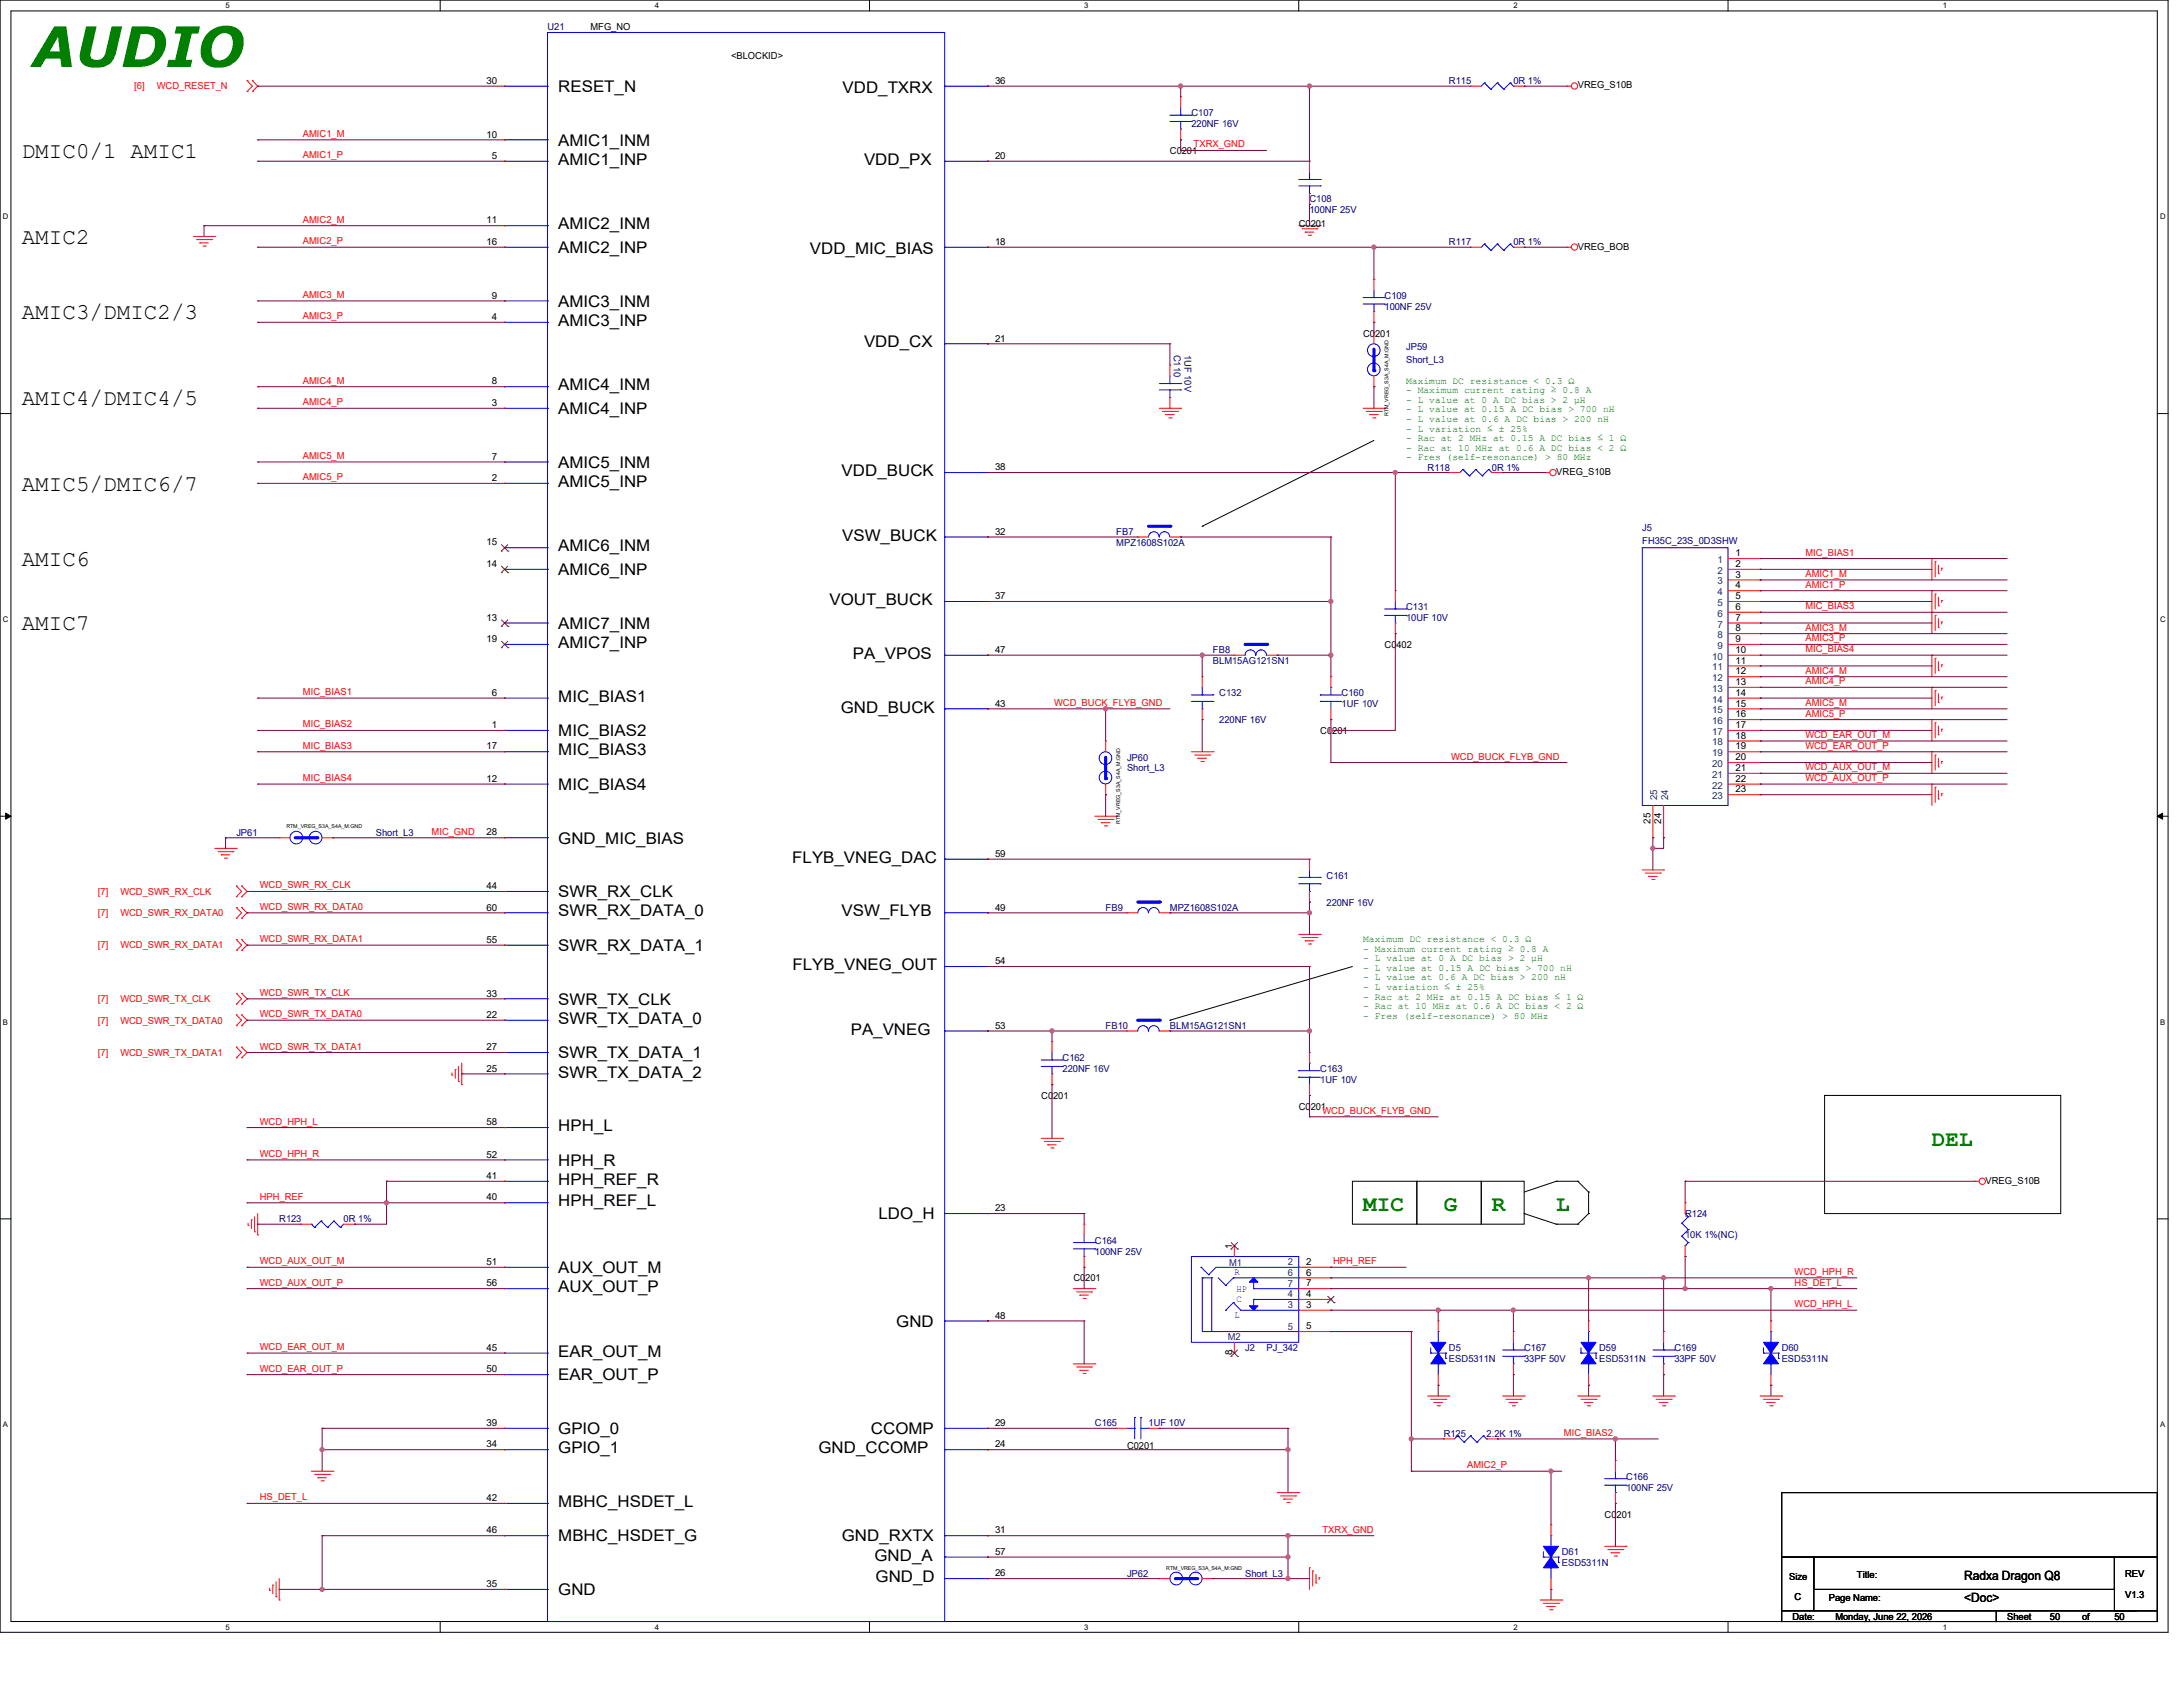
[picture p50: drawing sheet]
<svg xmlns="http://www.w3.org/2000/svg" width="558mm" height="431mm" viewBox="0 0 558 431" stroke-linecap="round" stroke-linejoin="round" font-family="sans-serif">
<defs><g id="words">
<text font-size="14.2" fill="#007f00" x="8.3" y="17.1">AUDIO</text>
<g font-size="5.8">
<text x="5.5" y="40.3">DMIC0/1 AMIC1</text>
<text x="5.5" y="62.3">AMIC2</text>
<text x="5.5" y="81.5">AMIC3/DMIC2/3</text>
<text x="5.5" y="103.4">AMIC4/DMIC4/5</text>
<text x="5.5" y="125.3">AMIC5/DMIC6/7</text>
<text x="5.5" y="144.6">AMIC6</text>
<text x="5.5" y="161">AMIC7</text>
</g>
<g font-size="5.8" fill="#007f00">
<text x="493.8" y="292.9">DEL</text>
<text x="348.4" y="309.3">MIC</text>
<text x="369" y="309.3">G</text>
<text x="381.3" y="309.3">R</text>
<text x="397.8" y="309.3">L</text>
</g>
<g font-size="4.1">
<text x="142.7" y="23.5">RESET_N</text>
<text x="215.3" y="23.7">VDD_TXRX</text>
<text x="142.7" y="37.2">AMIC1_INM</text>
<text x="142.7" y="42.1">AMIC1_INP</text>
<text x="220.9" y="42.1">VDD_PX</text>
<text x="142.7" y="58.6">AMIC2_INM</text>
<text x="142.7" y="64.6">AMIC2_INP</text>
<text x="207" y="64.9">VDD_MIC_BIAS</text>
<text x="142.7" y="78.4">AMIC3_INM</text>
<text x="142.7" y="83.3">AMIC3_INP</text>
<text x="220.9" y="88.8">VDD_CX</text>
<text x="142.7" y="99.7">AMIC4_INM</text>
<text x="142.7" y="105.8">AMIC4_INP</text>
<text x="142.7" y="119.5">AMIC5_INM</text>
<text x="142.7" y="124.4">AMIC5_INP</text>
<text x="215.1" y="121.7">VDD_BUCK</text>
<text x="142.7" y="140.9">AMIC6_INM</text>
<text x="215.3" y="138.1">VSW_BUCK</text>
<text x="142.7" y="146.9">AMIC6_INP</text>
<text x="212" y="154.6">VOUT_BUCK</text>
<text x="142.7" y="160.7">AMIC7_INM</text>
<text x="142.7" y="165.6">AMIC7_INP</text>
<text x="218" y="168.3">PA_VPOS</text>
<text x="142.7" y="179.3">MIC_BIAS1</text>
<text x="214.9" y="182">GND_BUCK</text>
<text x="142.7" y="188.1">MIC_BIAS2</text>
<text x="142.7" y="193">MIC_BIAS3</text>
<text x="142.7" y="201.8">MIC_BIAS4</text>
<text x="142.7" y="215.5">GND_MIC_BIAS</text>
<text x="202.5" y="220.4">FLYB_VNEG_DAC</text>
<text x="142.7" y="229.2">SWR_RX_CLK</text>
<text x="142.7" y="234.1">SWR_RX_DATA_0</text>
<text x="215.1" y="234.1">VSW_FLYB</text>
<text x="142.7" y="243">SWR_RX_DATA_1</text>
<text x="202.6" y="247.9">FLYB_VNEG_OUT</text>
<text x="142.7" y="256.7">SWR_TX_CLK</text>
<text x="142.7" y="261.6">SWR_TX_DATA_0</text>
<text x="217.5" y="264.3">PA_VNEG</text>
<text x="142.7" y="275.3">SWR_TX_DATA_2</text>
<text x="142.7" y="270.4">SWR_TX_DATA_1</text>
<text x="142.7" y="289">HPH_L</text>
<text x="142.7" y="297.8">HPH_R</text>
<text x="142.7" y="302.7">HPH_REF_R</text>
<text x="142.7" y="308.2">HPH_REF_L</text>
<text x="224.5" y="311.5">LDO_H</text>
<text x="142.7" y="325.2">AUX_OUT_M</text>
<text x="142.7" y="330.2">AUX_OUT_P</text>
<text x="229.1" y="339">GND</text>
<text x="142.7" y="346.6">EAR_OUT_M</text>
<text x="142.7" y="352.7">EAR_OUT_P</text>
<text x="142.7" y="366.4">GPIO_0</text>
<text x="142.7" y="371.3">GPIO_1</text>
<text x="209.2" y="371.3">GND_CCOMP</text>
<text x="222.6" y="366.4">CCOMP</text>
<text x="142.7" y="385">MBHC_HSDET_L</text>
<text x="142.7" y="393.8">MBHC_HSDET_G</text>
<text x="215.2" y="393.8">GND_RXTX</text>
<text x="223.5" y="398.7">GND_A</text>
<text x="142.7" y="407.5">GND</text>
<text x="223.8" y="404.2">GND_D</text>
</g>
<g font-size="3.3">
<text x="502.1" y="403.8">Radxa Dragon Q8</text>
<text x="502.1" y="409.3">&lt;Doc&gt;</text>
</g>
<g font-size="2.5" fill="#00007f">
<text x="140" y="7.8">U21</text>
<text x="370.4" y="21.5">R115</text>
<text x="386.8" y="21.5">0R 1%</text>
<text x="304.5" y="29.7">C107</text>
<text x="304.5" y="32.5">220NF 16V</text>
<text x="334.7" y="51.7">C108</text>
<text x="334.7" y="54.4">100NF 25V</text>
<text x="370.4" y="62.7">R117</text>
<text x="386.8" y="62.7">0R 1%</text>
<text x="353.9" y="76.4">C109</text>
<text x="353.9" y="79.1">100NF 25V</text>
<text x="359.4" y="89.5">JP59</text>
<text x="300.1" y="90.6" transform="rotate(90 300.1 90.6)">C110</text>
<text x="302.8" y="90.6" transform="rotate(90 302.8 90.6)">1UF 10V</text>
<text x="359.4" y="92.8">Short_L3</text>
<text x="364.9" y="120.3">R118</text>
<text x="381.3" y="120.3">0R 1%</text>
<text x="285.3" y="136.7">FB7</text>
<text x="419.8" y="135.6">J5</text>
<text x="285.3" y="139.4">MPZ1608S102A</text>
<text x="419.8" y="138.9">FH35C_23S_0D3SHW</text>
<text x="359.4" y="155.9">C131</text>
<text x="359.4" y="158.7">10UF 10V</text>
<text x="310" y="166.9">FB8</text>
<text x="310" y="169.6">BLM15AG121SN1</text>
<text x="311.7" y="177.8">C132</text>
<text x="342.9" y="177.8">C160</text>
<text x="311.7" y="184.7">220NF 16V</text>
<text x="342.9" y="180.6">1UF 10V</text>
<text x="288.1" y="194.3">JP60</text>
<text x="288.1" y="197.1">Short_L3</text>
<text x="60.4" y="213.5">JP61</text>
<text x="96.1" y="213.5">Short_L3</text>
<text x="339.1" y="224.5">C161</text>
<text x="282.6" y="232.7">FB9</text>
<text x="299" y="232.7">MPZ1608S102A</text>
<text x="339.1" y="231.4">220NF 16V</text>
<text x="282.6" y="262.9">FB10</text>
<text x="299" y="262.9">BLM15AG121SN1</text>
<text x="271.6" y="271.1">C162</text>
<text x="271.6" y="273.9">220NF 16V</text>
<text x="337.5" y="273.9">C163</text>
<text x="337.5" y="276.6">1UF 10V</text>
<text x="430.7" y="310.9">R124</text>
<text x="71.4" y="312.3">R123</text>
<text x="87.8" y="312.3">0R 1%</text>
<text x="279.9" y="317.8">C164</text>
<text x="430.7" y="316.4">10K 1%(NC)</text>
<text x="279.9" y="320.5">100NF 25V</text>
<text x="318.3" y="345.2">J2</text>
<text x="323.8" y="345.2">PJ_342</text>
<text x="370.4" y="345.2">D5</text>
<text x="370.4" y="347.9">ESD5311N</text>
<text x="389.6" y="345.2">C167</text>
<text x="389.6" y="347.9">33PF 50V</text>
<text x="408.8" y="345.2">D59</text>
<text x="408.8" y="347.9">ESD5311N</text>
<text x="428" y="345.2">C169</text>
<text x="428" y="347.9">33PF 50V</text>
<text x="455.4" y="345.2">D60</text>
<text x="455.4" y="347.9">ESD5311N</text>
<text x="279.9" y="364.4">C165</text>
<text x="293.6" y="364.4">1UF 10V</text>
<text x="369" y="367.2">R125</text>
<text x="380" y="367.2">2.2K 1%</text>
<text x="415.6" y="378.1">C166</text>
<text x="415.6" y="380.9">100NF 25V</text>
<text x="399.2" y="397.3">D61</text>
<text x="399.2" y="400">ESD5311N</text>
<text x="288.1" y="402.8">JP62</text>
<text x="318.3" y="402.8">Short_L3</text>
</g>
<g font-size="2.5">
<text x="150.9" y="7.8">MFG_NO</text>
<text x="186.9" y="15.2">&lt;BLOCKID&gt;</text>
<text x="124.4" y="21.4">30</text>
<text x="254.3" y="21.4">36</text>
<text x="403.3" y="22.6">VREG_S10B</text>
<text x="124.4" y="35.1">10</text>
<text x="125.7" y="40.6">5</text>
<text x="254.3" y="40.6">20</text>
<text x="299" y="39.3">C0201</text>
<text x="124.4" y="57.1">11</text>
<text x="332" y="58">C0201</text>
<text x="124.4" y="62.6">16</text>
<text x="254.3" y="62.6">18</text>
<text x="403.3" y="63.8">VREG_BOB</text>
<text x="125.7" y="76.3">9</text>
<text x="125.7" y="81.7">4</text>
<text x="254.3" y="87.2">21</text>
<text x="348.4" y="86">C0201</text>
<text x="125.7" y="98.2">8</text>
<text x="125.7" y="103.7">3</text>
<text x="125.7" y="117.4">7</text>
<text x="125.7" y="122.9">2</text>
<text x="254.3" y="120.1">38</text>
<text x="397.8" y="121.4">VREG_S10B</text>
<text x="254.3" y="136.6">32</text>
<text x="124.4" y="139.4">15</text>
<text x="443.6" y="142.1">1</text>
<text x="124.4" y="144.9">14</text>
<text x="443.6" y="144.9">2</text>
<text x="443.6" y="147.6">3</text>
<text x="254.3" y="153.1">37</text>
<text x="443.6" y="153.1">5</text>
<text x="443.6" y="155.8">6</text>
<text x="443.6" y="150.3">4</text>
<text x="124.4" y="158.6">13</text>
<text x="443.6" y="158.6">7</text>
<text x="443.6" y="161.3">8</text>
<text x="124.4" y="164">19</text>
<text x="254.3" y="166.8">47</text>
<text x="353.9" y="165.5">C0402</text>
<text x="443.6" y="164">9</text>
<text x="443.6" y="166.8">10</text>
<text x="443.6" y="169.5">11</text>
<text x="443.6" y="172.3">12</text>
<text x="125.7" y="177.8">6</text>
<text x="443.6" y="175">13</text>
<text x="443.6" y="177.8">14</text>
<text x="254.3" y="180.5">43</text>
<text x="443.6" y="180.5">15</text>
<text x="443.6" y="183.3">16</text>
<text x="124.4" y="191.5">17</text>
<text x="125.7" y="186">1</text>
<text x="337.5" y="187.5">C0201</text>
<text x="443.6" y="186">17</text>
<text x="443.6" y="188.7">18</text>
<text x="443.6" y="191.5">19</text>
<text x="443.6" y="194.2">20</text>
<text x="443.6" y="197">21</text>
<text x="124.4" y="199.7">12</text>
<text x="443.6" y="199.7">22</text>
<text x="443.6" y="202.4">23</text>
<text x="124.4" y="213.4">28</text>
<text x="421.9" y="210.5" transform="rotate(-90 421.9 210.5)">25</text>
<text x="424.6" y="210.5" transform="rotate(-90 424.6 210.5)">24</text>
<text x="254.3" y="218.9">59</text>
<text x="124.4" y="227.2">44</text>
<text x="124.4" y="232.6">60</text>
<text x="254.3" y="232.6">49</text>
<text x="124.4" y="240.9">55</text>
<text x="254.3" y="246.3">54</text>
<text x="124.4" y="254.6">33</text>
<text x="124.4" y="260.1">22</text>
<text x="254.3" y="262.8">53</text>
<text x="124.4" y="268.3">27</text>
<text x="124.4" y="273.8">25</text>
<text x="266.1" y="280.7">C0201</text>
<text x="124.4" y="287.5">58</text>
<text x="332" y="283.5">C0201</text>
<text x="124.4" y="295.7">52</text>
<text x="124.4" y="301.2">41</text>
<text x="507.5" y="302.4">VREG_S10B</text>
<text x="124.4" y="306.7">40</text>
<text x="254.3" y="309.5">23</text>
<text x="124.4" y="323.2">51</text>
<text x="314.9" y="319.1" transform="rotate(-90 314.9 319.1)">1</text>
<text x="333.9" y="323.2">2</text>
<text x="124.4" y="328.6">56</text>
<text x="274.4" y="327.4">C0201</text>
<text x="333.9" y="325.9">6</text>
<text x="333.9" y="328.6">7</text>
<text x="333.9" y="331.4">4</text>
<text x="333.9" y="334.1">3</text>
<text x="254.3" y="336.9">48</text>
<text x="333.9" y="339.6">5</text>
<text x="124.4" y="345.1">45</text>
<text x="314.9" y="346.2" transform="rotate(-90 314.9 346.2)">8</text>
<text x="124.4" y="350.6">50</text>
<text x="124.4" y="364.3">39</text>
<text x="254.3" y="364.3">29</text>
<text x="124.4" y="369.8">34</text>
<text x="254.3" y="369.8">24</text>
<text x="288.1" y="370.2">C0201</text>
<text x="124.4" y="383.5">42</text>
<text x="410.2" y="387.7">C0201</text>
<text x="124.4" y="391.8">46</text>
<text x="254.3" y="391.8">31</text>
<text x="254.3" y="397.2">57</text>
<text x="124.4" y="405.5">35</text>
<text x="254.3" y="402.7">26</text>
<text x="457.3" y="403.6">Size</text>
<text x="474.6" y="403.1">Title:</text>
<text x="543.2" y="402.8">REV</text>
<text x="458.2" y="413.8">Date:</text>
<text x="458.7" y="408.9">C</text>
<text x="467.5" y="409.1">Page Name:</text>
<text x="469.1" y="413.8">Monday, June 22, 2026</text>
<text x="513" y="413.8">Sheet</text>
<text x="524" y="413.8">50</text>
<text x="532.2" y="413.8">of</text>
<text x="540.5" y="413.8">50</text>
<text x="543.2" y="408.3">V1.3</text>
</g>
<g font-size="2.5" fill="#f00">
<text x="34.3" y="22.9">[6]</text>
<text x="40.1" y="22.9">WCD_RESET_N</text>
<text x="77.4" y="35">AMIC1_M</text>
<text x="77.4" y="40.4">AMIC1_P</text>
<text x="305.1" y="37.7">TXRX_GND</text>
<text x="77.4" y="56.9">AMIC2_M</text>
<text x="77.4" y="62.4">AMIC2_P</text>
<text x="77.4" y="76.1">AMIC3_M</text>
<text x="77.4" y="81.6">AMIC3_P</text>
<text x="77.4" y="98">AMIC4_M</text>
<text x="77.4" y="103.5">AMIC4_P</text>
<text x="77.4" y="117.3">AMIC5_M</text>
<text x="77.4" y="122.7">AMIC5_P</text>
<text x="461.5" y="141.9">MIC_BIAS1</text>
<text x="461.5" y="147.4">AMIC1_M</text>
<text x="461.5" y="155.7">MIC_BIAS3</text>
<text x="461.5" y="150.2">AMIC1_P</text>
<text x="461.5" y="161.1">AMIC3_M</text>
<text x="461.5" y="163.9">AMIC3_P</text>
<text x="461.5" y="166.6">MIC_BIAS4</text>
<text x="461.5" y="172.1">AMIC4_M</text>
<text x="77.4" y="177.6">MIC_BIAS1</text>
<text x="461.5" y="174.8">AMIC4_P</text>
<text x="77.4" y="185.8">MIC_BIAS2</text>
<text x="269.5" y="180.3">WCD_BUCK_FLYB_GND</text>
<text x="461.5" y="180.3">AMIC5_M</text>
<text x="461.5" y="183.1">AMIC5_P</text>
<text x="77.4" y="191.3">MIC_BIAS3</text>
<text x="461.5" y="191.3">WCD_EAR_OUT_P</text>
<text x="461.5" y="188.6">WCD_EAR_OUT_M</text>
<text x="370.9" y="194.1">WCD_BUCK_FLYB_GND</text>
<text x="461.5" y="196.8">WCD_AUX_OUT_M</text>
<text x="77.4" y="199.6">MIC_BIAS4</text>
<text x="461.5" y="199.6">WCD_AUX_OUT_P</text>
<text x="110.3" y="213.3">MIC_GND</text>
<text x="66.4" y="227">WCD_SWR_RX_CLK</text>
<text x="25" y="228.6">[7]</text>
<text x="30.8" y="228.6">WCD_SWR_RX_CLK</text>
<text x="66.4" y="232.5">WCD_SWR_RX_DATA0</text>
<text x="25" y="234.1">[7]</text>
<text x="30.8" y="234.1">WCD_SWR_RX_DATA0</text>
<text x="25" y="242.3">[7]</text>
<text x="30.8" y="242.3">WCD_SWR_RX_DATA1</text>
<text x="66.4" y="240.7">WCD_SWR_RX_DATA1</text>
<text x="25" y="256">[7]</text>
<text x="30.8" y="256">WCD_SWR_TX_CLK</text>
<text x="66.4" y="254.4">WCD_SWR_TX_CLK</text>
<text x="25" y="261.5">[7]</text>
<text x="30.8" y="261.5">WCD_SWR_TX_DATA0</text>
<text x="66.4" y="259.9">WCD_SWR_TX_DATA0</text>
<text x="25" y="269.7">[7]</text>
<text x="30.8" y="269.7">WCD_SWR_TX_DATA1</text>
<text x="66.4" y="268.1">WCD_SWR_TX_DATA1</text>
<text x="66.4" y="287.3">WCD_HPH_L</text>
<text x="338" y="284.6">WCD_BUCK_FLYB_GND</text>
<text x="66.4" y="295.6">WCD_HPH_R</text>
<text x="66.4" y="306.5">HPH_REF</text>
<text x="66.4" y="323">WCD_AUX_OUT_M</text>
<text x="340.7" y="323">HPH_REF</text>
<text x="66.4" y="328.5">WCD_AUX_OUT_P</text>
<text x="458.7" y="328.5">HS_DET_L</text>
<text x="458.7" y="325.7">WCD_HPH_R</text>
<text x="458.7" y="334">WCD_HPH_L</text>
<text x="66.4" y="344.9">WCD_EAR_OUT_M</text>
<text x="66.4" y="350.4">WCD_EAR_OUT_P</text>
<text x="399.8" y="366.9">MIC_BIAS2</text>
<text x="375" y="375.1">AMIC2_P</text>
<text x="66.4" y="383.3">HS_DET_L</text>
<text x="338" y="391.6">TXRX_GND</text>
</g>
<g font-size="2.5" fill="#007f00">
<text x="359.4" y="98">Maximum DC resistance &lt; 0.3 Ω</text>
<text x="359.4" y="100.5">– Maximum current rating ≥ 0.8 A</text>
<text x="359.4" y="102.9">– L value at 0 A DC bias &gt; 2 μH</text>
<text x="359.4" y="105.4">– L value at 0.15 A DC bias &gt; 700 nH</text>
<text x="359.4" y="107.8">– L value at 0.6 A DC bias &gt; 200 nH</text>
<text x="359.4" y="110.3">– L variation ≤ ± 25%</text>
<text x="359.4" y="112.7">– Rac at 2 MHz at 0.15 A DC bias ≤ 1 Ω</text>
<text x="359.4" y="115.2">– Rac at 10 MHz at 0.6 A DC bias &lt; 2 Ω</text>
<text x="359.4" y="117.6">– Fres (self-resonance) &gt; 80 MHz</text>
<text x="348.4" y="240.7">Maximum DC resistance &lt; 0.3 Ω</text>
<text x="348.4" y="243.1">– Maximum current rating ≥ 0.8 A</text>
<text x="348.4" y="245.6">– L value at 0 A DC bias &gt; 2 μH</text>
<text x="348.4" y="248">– L value at 0.15 A DC bias &gt; 700 nH</text>
<text x="348.4" y="250.5">– L value at 0.6 A DC bias &gt; 200 nH</text>
<text x="348.4" y="252.9">– L variation ≤ ± 25%</text>
<text x="348.4" y="255.4">– Rac at 2 MHz at 0.15 A DC bias ≤ 1 Ω</text>
<text x="348.4" y="257.9">– Rac at 10 MHz at 0.6 A DC bias &lt; 2 Ω</text>
<text x="348.4" y="260.3">– Fres (self-resonance) &gt; 80 MHz</text>
</g>
<g font-size="2.5" fill="#003f7f">
<text x="439" y="143.8">1</text>
<text x="439" y="146.6">2</text>
<text x="439" y="149.3">3</text>
<text x="439" y="154.8">5</text>
<text x="439" y="152.1">4</text>
<text x="439" y="160.3">7</text>
<text x="439" y="157.6">6</text>
<text x="439" y="163">8</text>
<text x="439" y="165.8">9</text>
<text x="437.6" y="168.5">10</text>
<text x="437.6" y="171.3">11</text>
<text x="437.6" y="174">12</text>
<text x="437.6" y="176.7">13</text>
<text x="437.6" y="179.5">14</text>
<text x="437.6" y="182.2">15</text>
<text x="437.6" y="185">16</text>
<text x="437.6" y="187.7">17</text>
<text x="437.6" y="190.5">18</text>
<text x="437.6" y="193.2">19</text>
<text x="437.6" y="196">20</text>
<text x="437.6" y="198.7">21</text>
<text x="437.6" y="201.5">22</text>
<text x="423.6" y="204.4" transform="rotate(-90 423.6 204.4)">25</text>
<text x="426.4" y="204.4" transform="rotate(-90 426.4 204.4)">24</text>
<text x="437.6" y="204.2">23</text>
<text x="314.2" y="323.5">M1</text>
<text x="329.2" y="323.3">2</text>
<text x="329.2" y="326">6</text>
<text x="329.2" y="328.7">7</text>
<text x="329.2" y="331.5">4</text>
<text x="329.2" y="334.2">3</text>
<text x="329.2" y="339.7">5</text>
<text x="313.9" y="342.4">M2</text>
</g>
<g font-size="2.5" fill="#00f">
<text x="315.5" y="325.7">R</text>
<text x="316.1" y="330.1">HP</text>
<text x="316.1" y="332.6">C</text>
<text x="315.5" y="336.7">L</text>
</g>
<g font-size="2">
<text x="57.7" y="2.1">5</text>
<text x="167.4" y="2.1">4</text>
<text x="277.1" y="2.1">3</text>
<text x="386.8" y="2.1">2</text>
<text x="496.6" y="2.1">1</text>
<text x=".8" y="56">D</text>
<text x="552.2" y="56">D</text>
<text x=".8" y="158.9">C</text>
<text x="552.2" y="158.9">C</text>
<text x=".8" y="261.7">B</text>
<text x="552.2" y="261.7">B</text>
<text x=".8" y="364.6">A</text>
<text x="552.2" y="364.6">A</text>
<text x="57.7" y="416.3">5</text>
<text x="167.4" y="416.3">4</text>
<text x="277.1" y="416.3">3</text>
<text x="386.8" y="416.3">2</text>
<text x="496.6" y="416.3">1</text>
</g>
<g font-size="1.4">
<text x="354.9" y="106.3" transform="rotate(-90 354.9 106.3)">RTM_VREG_S3A_S4A_M:GND</text>
<text x="73.2" y="211.7">RTM_VREG_S3A_S4A_M:GND</text>
<text x="286.3" y="210.6" transform="rotate(-90 286.3 210.6)">RTM_VREG_S3A_S4A_M:GND</text>
<text x="298.1" y="401">RTM_VREG_S3A_S4A_M:GND</text>
</g>
</g></defs>
<g fill="none" stroke="#000" stroke-width=".26">
<path d="M0 0h554.2v417h-554.2zM2.8 2.8h548.6v411.5h-548.6zM112.5 0v2.8M222.3 0v2.8M332 0v2.8M441.7 0v2.8M0 105.7h2.8M351.2 112.5l-43.9 21.9M551.4 105.7h2.8M307.3 134.4h.1M0 208.5h2.8M1.4 207.7l1.4 .8-1.4 .8z"/>
<path d="M551.4 208.5l1.4-.8v1.6zM551.4 208.5h2.8M345.7 246.9l-46.7 13.7M299 260.6h.1M466.4 279.9h60.4v30.1h-60.4zM0 311.4h2.8M345.7 301.8h16.5v11h-16.5zM362.2 301.8h16.4v11h-16.4zM378.6 301.8h11v11h-11zM389.6 310h.1M389.6 310l8.2 2.8M397.8 301.8h.1"/>
<path d="M397.8 312.8h.1M397.8 301.8l-8.2 2.7M397.8 301.8h5.5M397.8 312.8h5.5M403.3 301.8h.1M403.3 312.8h.1M403.3 301.8l2.8 2.7M406.1 304.5h.1M406.1 310h.1M406.1 304.5v5.5M406.1 310l-2.8 2.8M551.4 311.4h2.8"/>
<path d="M455.4 381.3h96v16.5h-96zM455.4 397.8h8.2v13.7h-8.2zM463.6 397.8h76.9v8.3h-76.9zM540.5 397.8h10.9v13.7h-10.9zM112.5 414.3v2.7M222.3 414.3v2.7M332 414.3v2.7M441.7 414.3v2.7M455.4 411.5h54.9v2.8h-54.9zM463.6 411.5h82.3M510.3 411.5h41.1v2.8h-41.1zM545.9 411.5h.1"/>
</g>
<path d="M1.4 207.7l1.4 .8-1.4 .8zM551.4 208.5l1.4-.8v1.6z" fill="#000"/>
<g fill="none" stroke="#f00" stroke-width=".26">
<path d="M63.2 23.4h.1M63.2 20.6h.1M63.2 20.6l1.3 1.4-1.3 1.4M64.5 20.6h.1M64.5 23.4h.1M64.5 20.6l1.4 1.4-1.4 1.4M400.6 22h.1M400.6 22h1.1M332 57.7h5.5M332.8 58.5h3.8M333.6 59.3h.1M333.6 59.3h2.2"/>
<path d="M336.6 58.5h.1M337.5 57.7h.1M49.4 60.4h5.5M50.2 61.2h3.9M51.1 62.1h.1M51.1 62.1h2.2M51.9 62.9h.6M52.5 62.9h.1M54.1 61.2h.1M54.9 60.4h.1M334.4 60.1h.6M335 60.1h.1"/>
<path d="M400.6 63.2h.1M400.6 63.2h1.1M296.3 104.3h5.5M297.1 105.1h3.9M297.9 105.9h.1M297.9 105.9h2.2M298.8 106.8h.5M299.3 106.8h.1M301 105.1h.1M301.8 104.3h.1M348.4 104.3h5.5M349.3 105.1h3.8"/>
<path d="M350.1 105.9h.1M350.1 105.9h2.2M350.9 106.8h.6M351.5 106.8h.1M353.1 105.1h.1M353.9 104.3h.1M395.1 120.7h.1M395.1 120.7h1.1M493.8 142.7h.1M493.8 150.9h.1M493.8 156.4h.1M493.8 142.7v5.5"/>
<path d="M493.8 150.9v11M494.7 143.5h.1M494.7 151.8h.1M494.7 157.2h.1M494.7 143.5v3.9M494.7 151.8v3.8M494.7 157.2v3.9M495.5 146.6h.1M495.5 154.8h.1M495.5 144.4v2.2M495.5 152.6v2.2M495.5 158.1v2.2"/>
<path d="M496.3 145.2h.1M496.3 153.4h.1M496.3 158.9h.1M496.3 145.2v.5M496.3 153.4v.5M496.3 158.9v.5M493.8 167.4h.1M493.8 175.6h.1M493.8 167.4v5.5M493.8 175.6v5.5M494.7 168.2h.1M494.7 176.4h.1"/>
<path d="M494.7 168.2v3.8M494.7 176.4v3.9M495.5 160.3h.1M495.5 171.2h.1M495.5 179.5h.1M495.5 169v2.2M495.5 177.2v2.3M496.3 169.8h.1M496.3 178.1h.1M496.3 169.8v.6M496.3 178.1v.5M304.5 192.1h5.5"/>
<path d="M305.4 192.9h3.8M306.2 193.7h.1M306.2 193.7h2.2M307 194.6h.6M307.6 194.6h.1M309.2 192.9h.1M310 192.1h.1M493.8 183.9h.1M493.8 192.1h.1M493.8 183.9v5.4M493.8 192.1v5.5M494.7 184.7h.1"/>
<path d="M494.7 192.9h.1M494.7 184.7v3.8M494.7 192.9v3.8M495.5 187.7h.1M495.5 195.9h.1M495.5 185.5v2.2M495.5 193.7v2.2M496.3 186.3h.1M496.3 194.6h.1M496.3 186.3v.6M496.3 194.6v.5M54.9 216.7h5.5"/>
<path d="M55.8 217.6h3.8M56.6 218.4h.1M56.6 218.4h2.2M57.4 219.2h.5M57.9 219.2h.1M59.6 217.6h.1M60.4 216.7h.1M279.9 208.5h5.4M280.7 209.3h3.8M281.5 210.2h.1M281.5 210.2h2.2M282.3 211h.6"/>
<path d="M282.9 211h.1M284.5 209.3h.1M285.3 208.5h.1M493.8 200.3h.1M493.8 200.3v5.5M494.7 201.1h.1M494.7 201.1v3.9M495.5 204.1h.1M495.5 201.9v2.2M496.3 202.8h.1M496.3 202.8v.5M60.4 234.6h.1"/>
<path d="M60.4 231.9h.1M60.4 229.1h.1M60.4 226.4h.1M60.4 231.9l1.4 1.3-1.4 1.4M60.4 226.4l1.4 1.4-1.4 1.3M61.8 231.9h.1M61.8 234.6h.1M61.8 226.4h.1M61.8 229.1h.1M61.8 231.9l1.4 1.3-1.4 1.4M61.8 226.4l1.4 1.4-1.4 1.3M332 238.7h5.5"/>
<path d="M332.8 239.5h3.8M336.6 239.5h.1M337.5 238.7h.1M419.8 222.2h5.4M420.6 223.1h3.8M421.4 223.9h.1M421.4 223.9h2.2M422.2 224.7h.6M422.8 224.7h.1M424.4 223.1h.1M425.2 222.2h.1M60.4 256.5h.1"/>
<path d="M60.4 253.8h.1M60.4 242.8h.1M60.4 240.1h.1M60.4 259.3h.1M60.4 253.8l1.4 1.4-1.4 1.3M60.4 240.1l1.4 1.4-1.4 1.3M60.4 259.3l1.4 1.3-1.4 1.4M61.8 253.8h.1M61.8 256.5h.1M61.8 240.1h.1M61.8 242.8h.1M61.8 259.3h.1"/>
<path d="M61.8 253.8l1.4 1.4-1.4 1.3M61.8 240.1l1.4 1.4-1.4 1.3M61.8 259.3l1.4 1.3-1.4 1.4M333.6 240.4h.1M333.6 240.4h2.2M334.4 241.2h.6M335 241.2h.1M60.4 270.3h.1M60.4 267.5h.1M60.4 262h.1M60.4 267.5l1.4 1.4-1.4 1.4M61.8 267.5h.1"/>
<path d="M61.8 270.3h.1M61.8 262h.1M61.8 267.5l1.4 1.4-1.4 1.4M115.5 274.7h.1M115.5 274.1v.6M116.4 273.3h.1M116.4 273.3v2.2M117.2 276.3h.1M117.2 272.5v3.8M118 277.1h.1M118 271.6v5.5M334.7 279.9h.1"/>
<path d="M334.7 268.9h.1M334.7 268.9v2.7M334.7 277.1v2.8M266.1 290.8h5.5M267 291.6h3.8M267.8 292.5h.1M267.8 292.5h2.2M268.6 293.3h.6M269.2 293.3h.1M270.8 291.6h.1M271.6 290.8h.1M63.4 313.1h.1"/>
<path d="M63.4 312.5v.6M64.3 311.7h.1M64.3 311.7v2.2M65.1 314.7h.1M65.1 310.9v3.8M65.9 315.5h.1M65.9 310v5.5M504.8 301.8h.1M504.8 301.8h1.1M274.4 329.2h5.5M275.2 330.1h3.8M276 330.9h.1"/>
<path d="M276 330.9h2.2M276.9 331.7h.5M277.4 331.7h.1M279 330.1h.1M279.9 329.2h.1M274.4 348.4h5.5M275.2 349.2h3.8M276 350.1h.1M276 350.1h2.2M276.9 350.9h.5M277.4 350.9h.1M279 349.2h.1"/>
<path d="M279.9 348.4h.1M364.9 356.7h5.5M365.7 357.5h3.9M366.5 358.3h.1M366.5 358.3h2.2M367.4 359.2h.5M367.9 359.2h.1M369.6 357.5h.1M370.4 356.7h.1M384.1 356.7h5.5M384.9 357.5h3.8M385.7 358.3h.1"/>
<path d="M385.7 358.3h2.2M386.6 359.2h.5M386.8 340.2h.1M386.8 351.2h.1M386.8 340.2v2.7M386.8 348.4v2.8M387.1 359.2h.1M388.7 357.5h.1M389.6 356.7h.1M403.3 356.7h5.5M404.1 357.5h3.9M405 358.3h.1"/>
<path d="M405 358.3h2.2M405.8 359.2h.5M406.3 359.2h.1M408 357.5h.1M408.8 356.7h.1M422.5 356.7h5.5M423.3 357.5h3.9M424.1 358.3h.1M424.1 358.3h2.2M425 359.2h.5M425.5 359.2h.1M427.2 357.5h.1"/>
<path d="M428 356.7h.1M449.9 356.7h5.5M450.8 357.5h3.8M451.6 358.3h.1M451.6 358.3h2.2M452.4 359.2h.6M453 359.2h.1M454.6 357.5h.1M455.4 356.7h.1M79.6 375.9h5.5M80.4 376.7h3.9M81.2 377.5h.1"/>
<path d="M81.2 377.5h2.2M82.1 378.3h.5M82.6 378.3h.1M84.3 376.7h.1M85.1 375.9h.1M326.5 381.3h5.5M327.3 382.2h3.9M328.1 383h.1M328.1 383h2.2M329 383.8h.5M329.5 383.8h.1M331.2 382.2h.1"/>
<path d="M332 381.3h.1M410.2 395.1h5.4M411 395.9h3.8M411.8 396.7h.1M411.8 396.7h2.2M412.6 397.6h.6M413.2 397.6h.1M414.8 395.9h.1M415.6 395.1h.1M68.9 406.3h.1M68.9 405.8v.5M69.7 405h.1"/>
<path d="M69.7 405v2.2M70.6 408h.1M70.6 404.1v3.9M71.4 408.8h.1M71.4 403.3v5.5M334.7 400.6h.1M334.7 400.6v5.5M335.5 401.4h.1M335.5 401.4v3.8M336.4 404.4h.1M336.4 402.2v2.2M337.2 403h.1"/>
<path d="M337.2 403v.6M393.7 408.8h5.5M394.5 409.6h3.9M395.4 410.4h.1M395.4 410.4h2.2M396.2 411.3h.5M396.7 411.3h.1M398.4 409.6h.1M399.2 408.8h.1"/>
<circle cx="402.5" cy="22" r=".8"/>
<circle cx="402.5" cy="63.1" r=".8"/>
<circle cx="397" cy="120.7" r=".8"/>
<circle cx="506.7" cy="301.8" r=".8"/>
</g>
<g fill="none" stroke="#00f" stroke-width=".26">
<path d="M332 273.6h.1M332 275.2h.1M332 273.6h5.5M332 275.2h5.5M334.7 271.6h.1M334.7 275.2h.1M334.7 271.6v2M334.7 275.2v1.9M384.1 346.5h5.5M384.1 344.9h5.5M386.8 348.4h.1M386.8 344.9h.1"/>
<path d="M386.8 342.9v2M386.8 346.5v1.9M389.6 346.5h.1M389.6 344.9h.1M450.8 345.7h.1M450.8 344.3v1.4M450.8 345.7h3.8M452.7 348.4h.1M452.7 340.2h.1M452.7 340.2v2.7M452.7 348.4v2.8M454.6 345.7h.1"/>
<path d="M454.6 347h.1M454.6 345.7v1.3"/>
</g>
<path d="M452.7 345.7l1.9 2.7h-3.8z" fill-rule="evenodd" fill="#00f"/>
<path d="M452.7 345.7l1.9 2.7h-3.8z" fill="none" stroke="#00f" stroke-width=".26"/>
<path d="M450.8 342.9h3.8l-1.9 2.8z" fill-rule="evenodd" fill="#00f"/>
<g fill="none" stroke="#00f" stroke-width=".26">
<path d="M419.8 140h21.9v65.8h-21.9zM79.6 312.8h.1M79.6 312.8l.8 .8M80.4 313.6h.1M82.1 312h.1M82.1 312l1.6 1.6M82.1 312l-1.7 1.6M83.7 313.6h.1M85.3 312h.1M85.3 312l1.7 1.6M85.3 312l-1.6 1.6M87 313.6h.1"/>
<path d="M87.8 312.8l-.8 .8M450.8 342.9h3.8l-1.9 2.8z"/>
</g>
<g fill="none" stroke="#f00" stroke-width=".26">
<path d="M441.7 142.7h8.2M441.7 145.5h8.2M441.7 159.2h8.2M441.7 148.2h8.2M441.7 153.7h8.2M441.7 156.4h8.2M441.7 150.9h8.2M449.9 142.7h.1M449.9 145.5h.1M449.9 159.2h.1M449.9 148.2h.1M449.9 153.7h.1"/>
<path d="M449.9 156.4h.1M449.9 150.9h.1M441.7 161.9h8.2M441.7 164.6h8.2M441.7 167.4h8.2M441.7 170.1h8.2M441.7 172.9h8.2M441.7 175.6h8.2M441.7 178.3h8.2M449.9 161.9h.1M449.9 164.6h.1M449.9 167.4h.1"/>
<path d="M449.9 170.1h.1M449.9 172.9h.1M449.9 175.6h.1M449.9 178.3h.1M441.7 181.1h8.2M441.7 183.9h8.2M441.7 186.6h8.2M441.7 189.3h8.2M441.7 192.1h8.2M441.7 194.8h8.2M441.7 197.6h8.2M449.9 181.1h.1"/>
<path d="M449.9 183.9h.1M449.9 186.6h.1M449.9 189.3h.1M449.9 192.1h.1M449.9 194.8h.1M449.9 197.6h.1M422.5 214h.1M422.5 205.8v8.2M425.2 214h.1M425.2 205.8v8.2M441.7 200.3h8.2M441.7 203h8.2"/>
<path d="M449.9 200.3h.1M449.9 203h.1M76.9 312.8h.1M76.9 312.8h2.7M87.8 312.8h2.8M90.6 312.8h.1M452.7 337.5h.1M452.7 337.5v2.7M452.7 353.9h.1M452.7 351.2v2.7"/>
</g>
<path d="M300.4 403.3h5.5" fill="none" stroke="#00f" stroke-width=".8"/>
<circle cx="305.9" cy="403.3" r=".4" fill="#00f"/>
<g fill="none" stroke="#00f" stroke-width=".26">
<path d="M348.4 77.7h5.5M348.4 76h5.5M351.2 79.6h.1M351.2 76h.1M351.2 74.1v1.9M351.2 77.7v1.9M353.9 77.7h.1M353.9 76h.1M373.9 119.9h.1M373.9 119.9l-.8 .8M373.9 119.9l1.7 1.7M377.2 119.9h.1"/>
<path d="M377.2 119.9l-1.6 1.7M377.2 119.9l1.7 1.7M380.5 119.9h.1M380.5 119.9l-1.6 1.7M380.5 119.9l.8 .8M375.6 121.6h.1M378.9 121.6h.1M381.3 120.7h.1M266.1 272.5h5.5M266.1 270.8h5.5M268.9 274.4h.1M268.9 270.8h.1"/>
<path d="M268.9 268.9v1.9M268.9 272.5v1.9M271.6 272.5h.1M271.6 270.8h.1M290.8 263.4a1.35 1.35 0 0 1 1.4-1.4 1.35 1.35 0 0 1 1.3 1.4 1.38 1.38 0 0 1 1.4-1.4 1.38 1.38 0 0 1 1.4 1.4M429.9 312.5h.1M429.9 315.8h.1M429.9 312.5l1.6 1.7M429.9 315.8l1.6 1.7M430.7 318.3h.1M430.7 310l.8 .9M431.5 310.9h.1"/>
<path d="M431.5 314.2h.1M431.5 317.5h.1M431.5 310.9l-1.6 1.6M431.5 314.2l-1.6 1.6M431.5 317.5l-.8 .8"/>
<circle cx="300.7" cy="403.3" r="1.63"/>
<circle cx="305.6" cy="403.3" r="1.63"/>
</g>
<g fill="none" stroke="#f00" stroke-width=".26">
<path d="M351.2 71.4h.1M351.2 71.4v2.7M351.2 79.6v2.7M351.2 82.3h.1M370.4 120.7h.1M370.4 120.7h2.7M381.3 120.7h2.8M384.1 120.7h.1M268.9 266.1h.1M268.9 277.1h.1M268.9 266.1v2.8M268.9 274.4v2.7"/>
<path d="M430.7 307.3h.1M430.7 307.3v2.7M430.7 318.3v2.7M430.7 321h.1M296.3 403.3h.1M296.3 403.3h2.7M307.3 403.3h2.7M310 403.3h.1"/>
</g>
<path d="M290.8 260.6h5.5" fill="none" stroke="#00f" stroke-width=".8"/>
<circle cx="296.3" cy="260.6" r=".4" fill="#00f"/>
<path d="M288.1 263.4h.1M288.1 263.4h2.7M296.3 263.4h2.7M299 263.4h.1M425.2 340.2h.1M425.2 351.2h.1M425.2 340.2v2.7M425.2 348.4v2.8" fill="none" stroke="#f00" stroke-width=".26"/>
<g fill="none" stroke="#00f" stroke-width=".26">
<path d="M404.1 345.7h.1M404.1 344.3v1.4M404.1 345.7h3.9M406.1 348.4h.1M406.1 340.2h.1M406.1 340.2v2.7M406.1 348.4v2.8M408 345.7h.1M408 347h.1M408 345.7v1.3M422.5 346.5h5.5M422.5 344.9h5.5"/>
<path d="M425.2 348.4h.1M425.2 344.9h.1M425.2 342.9v2M425.2 346.5v1.9M428 346.5h.1M428 344.9h.1"/>
</g>
<path d="M406.1 345.7l1.9 2.7h-3.9z" fill-rule="evenodd" fill="#00f"/>
<path d="M406.1 345.7l1.9 2.7h-3.9z" fill="none" stroke="#00f" stroke-width=".26"/>
<path d="M404.1 342.9h3.9l-1.9 2.8z" fill-rule="evenodd" fill="#00f"/>
<path d="M404.1 342.9h3.9l-1.9 2.8z" fill="none" stroke="#00f" stroke-width=".26"/>
<path d="M406.1 337.5h.1M406.1 337.5v2.7M406.1 353.9h.1M406.1 351.2v2.7" fill="none" stroke="#f00" stroke-width=".26"/>
<path d="M319.4 327.6l1.1-1.1 1.1 1.1z" fill="#00f"/>
<path d="M319.4 327.6l1.1-1.1 1.1 1.1z" fill="none" stroke="#00f" stroke-width=".26"/>
<path d="M319.4 333.6h2.2l-1.1 1.1z" fill="#00f"/>
<g fill="none" stroke="#00f" stroke-width=".26">
<path d="M293.6 137.2a1.35 1.35 0 0 1 1.3-1.4 1.35 1.35 0 0 1 1.4 1.4 1.41 1.41 0 0 1 1.4-1.4 1.34 1.34 0 0 1 1.3 1.4M304.5 321h27.5v21.9h-27.5zM307 323.8h.1M307 323.8l1.9 1.9M307.3 326.5h.1M307.3 326.5h2.5M307.3 326.5v13.4M308.9 325.7h.1M309.8 326.5h.1M309.8 326.5v13.7M311.4 326.5l1.9 1.9M313.3 328.4h.1"/>
<path d="M313.3 334.7h.1M315.3 326.5h.1M315.3 332.8h.1M315.3 326.5h16.7M315.3 326.5l-2 1.9M315.3 332.8l1.9 1.9h14.8M315.3 332.8l-2 1.9M319.4 333.6h2.2l-1.1 1.1zM320.5 332h.1M320.5 329.2h.1M320.5 327.6v1.6M320.5 332v1.6"/>
<path d="M320.5 332h11.5M320.5 329.2h11.5M332 326.5h.1M332 334.7h.1M332 332h.1M332 329.2h.1M332 323.8h.1M332 323.8h-21.1l-2 1.9M307.3 340.2h24.7M309.8 340.2h.1M332 340.2h.1"/>
</g>
<g fill="none" stroke="#f00" stroke-width=".26">
<path d="M315.5 318.3h.1M315.5 318.3v2.7M332 326.5h8.2M332 329.2h8.2M332 332h8.2M332 334.7h8.2M332 323.8h8.2M340.2 326.5h.1M340.2 329.2h.1M340.2 332h.1M340.2 334.7h.1M340.2 323.8h.1"/>
<path d="M315.5 345.7h.1M315.5 342.9v2.8M332 340.2h8.2M340.2 340.2h.1"/>
</g>
<path d="M314.7 319.1h.1M314.7 317.5l1.7 1.6M316.3 317.5l-1.6 1.6M316.4 319.1h.1M339.3 332.8h.1M339.4 331.2l1.6 1.6M341 331.2l-1.7 1.6M341 332.8h.1M314.7 346.5h.1M314.7 344.9l1.7 1.6M316.3 344.9l-1.6 1.6M316.4 346.5h.1" fill="none" stroke="#7f3f00" stroke-width=".26"/>
<path d="M293.6 134.4h5.4" fill="none" stroke="#00f" stroke-width=".8"/>
<circle cx="299" cy="134.4" r=".4" fill="#00f"/>
<path d="M375.9 63.2h.1M375.9 63.2h2.7M386.8 63.2h2.8M389.6 63.2h.1M290.8 137.2h.1M290.8 137.2h2.8M299 137.2h2.8M301.8 137.2h.1" fill="none" stroke="#f00" stroke-width=".26"/>
<g fill="none" stroke="#00f" stroke-width=".26">
<path d="M379.4 62.3h.1M379.4 62.3l-.8 .9M379.4 62.3l1.7 1.7M381.1 64h.1M382.7 62.3h.1M382.7 62.3l-1.6 1.7M382.7 62.3l1.7 1.7M384.4 64h.1M386 62.3h.1M386 62.3l-1.6 1.7M386 62.3l.8 .9M386.8 63.2h.1"/>
<path d="M318.3 167.4a1.35 1.35 0 0 1 1.3-1.4 1.35 1.35 0 0 1 1.4 1.4 1.38 1.38 0 0 1 1.3-1.4 1.38 1.38 0 0 1 1.4 1.4"/>
</g>
<path d="M318.3 164.6h5.5" fill="none" stroke="#00f" stroke-width=".8"/>
<circle cx="323.8" cy="164.6" r=".4" fill="#00f"/>
<path d="M315.5 167.4h.1M315.5 167.4h2.8M323.8 167.4h2.7M326.5 167.4h.1" fill="none" stroke="#f00" stroke-width=".26"/>
<path d="M290.8 233.2a1.35 1.35 0 0 1 1.4-1.3 1.35 1.35 0 0 1 1.3 1.3 1.38 1.38 0 0 1 1.4-1.3 1.38 1.38 0 0 1 1.4 1.3" fill="none" stroke="#00f" stroke-width=".26"/>
<path d="M290.8 230.5h5.5" fill="none" stroke="#00f" stroke-width=".8"/>
<circle cx="296.3" cy="230.5" r=".4" fill="#00f"/>
<g fill="none" stroke="#f00" stroke-width=".26">
<path d="M129 22h.1M129 35.7h.1M252.4 22h.1M129 41.2h.1M129 57.7h.1M252.4 41.2h.1M129 63.2h.1M129 76.9h.1M252.4 63.2h.1M129 82.3h.1M129 98.8h.1M252.4 87.8h.1"/>
<path d="M129 104.3h.1M129 118h.1M129 123.5h.1M129 140h.1M252.4 120.7h.1M252.4 137.2h.1M129 145.5h.1M129 159.2h.1M252.4 153.7h.1M129 164.6h.1M129 178.3h.1M252.4 167.4h.1"/>
<path d="M340.2 172.9h.1M340.2 172.9v2.7M129 186.6h.1M129 192.1h.1M252.4 181.1h.1M340.2 183.9h.1M340.2 181.1v2.8M129 200.3h.1M129 214h.1M252.4 219.5h.1M129 227.8h.1M129 233.2h.1"/>
<path d="M252.4 233.2h.1M288.1 233.2h.1M288.1 233.2h2.7M296.3 233.2h2.7M299 233.2h.1M129 241.5h.1M129 255.2h.1M252.4 246.9h.1M129 260.6h.1M129 274.4h.1M129 268.9h.1M252.4 263.4h.1"/>
<path d="M129 288.1h.1M129 296.3h.1M129 307.3h.1M129 301.8h.1M252.4 310h.1M129 323.8h.1M129 329.2h.1M252.4 337.5h.1M129 345.7h.1M129 351.2h.1M129 364.9h.1M129 370.4h.1"/>
<path d="M252.4 364.9h.1M252.4 370.4h.1M285.3 364.9h.1M285.3 364.9h2.8M293.6 364.9h2.7M296.3 364.9h.1M369 367.6h.1M369 367.6h2.8M380 367.6h2.7M382.7 367.6h.1M129 392.3h.1M129 384.1h.1"/>
<path d="M252.4 397.8h.1M252.4 392.3h.1M129 406.1h.1M252.4 403.3h.1"/>
</g>
<g fill="none" stroke="#00f" stroke-width=".26">
<path d="M140 8.3h101.5v406h-101.5zM129 22h11M129 35.7h11M140 22h.1M140 35.7h.1M241.5 22h.1M241.5 22h10.9M129 41.2h11M129 57.7h11M140 41.2h.1M140 57.7h.1M241.5 41.2h.1"/>
<path d="M241.5 41.2h10.9M129 63.2h11M129 76.9h11M140 63.2h.1M140 76.9h.1M241.5 63.2h.1M241.5 63.2h10.9M129 82.3h11M129 98.8h11M140 82.3h.1M140 98.8h.1M241.5 87.8h.1"/>
<path d="M241.5 87.8h10.9M129 104.3h11M129 118h11M140 104.3h.1M140 118h.1M129 123.5h11M129 140h11M140 123.5h.1M140 140h.1M241.5 120.7h.1M241.5 137.2h.1M241.5 120.7h10.9"/>
<path d="M241.5 137.2h10.9M129 145.5h11M129 159.2h11M140 145.5h.1M140 159.2h.1M241.5 153.7h.1M241.5 153.7h10.9M129 164.6h11M129 178.3h11M140 164.6h.1M140 178.3h.1M241.5 167.4h.1"/>
<path d="M241.5 167.4h10.9M337.5 177.5h.1M337.5 179.2h.1M337.5 177.5h5.4M337.5 179.2h5.4M340.2 175.6h.1M340.2 179.2h.1M340.2 175.6v1.9M340.2 179.2v1.9M129 186.6h11M129 192.1h11M140 186.6h.1"/>
<path d="M140 192.1h.1M241.5 181.1h.1M241.5 181.1h10.9M129 200.3h11M129 214h11M140 200.3h.1M140 214h.1M241.5 219.5h.1M241.5 219.5h10.9M129 227.8h11M129 233.2h11M140 227.8h.1"/>
<path d="M140 233.2h.1M241.5 233.2h.1M241.5 233.2h10.9M129 241.5h11M129 255.2h11M140 241.5h.1M140 255.2h.1M241.5 246.9h.1M241.5 246.9h10.9M129 260.6h11M129 274.4h11M129 268.9h11"/>
<path d="M140 260.6h.1M140 274.4h.1M140 268.9h.1M241.5 263.4h.1M241.5 263.4h10.9M129 288.1h11M129 296.3h11M140 288.1h.1M140 296.3h.1M129 301.8h11M129 307.3h11M140 301.8h.1"/>
<path d="M140 307.3h.1M241.5 310h.1M241.5 310h10.9M129 323.8h11M129 329.2h11M140 323.8h.1M140 329.2h.1M241.5 337.5h.1M241.5 337.5h10.9M129 345.7h11M129 351.2h11M140 345.7h.1"/>
<path d="M140 351.2h.1M129 364.9h11M129 370.4h11M140 364.9h.1M140 370.4h.1M241.5 364.9h.1M241.5 370.4h.1M241.5 364.9h10.9M241.5 370.4h10.9M288.1 364.9h1.9M290 364.9h.1M290 362.2h.1"/>
<path d="M290 362.2v5.4M291.6 362.2h.1M291.6 364.9h2M291.6 362.2v5.4M293.6 364.9h.1M372.6 366.8h.1M372.6 366.8l-.8 .8M372.6 366.8l1.6 1.7M374.2 368.5h.1M375.9 366.8h.1M375.9 366.8l-1.7 1.7M375.9 366.8l1.6 1.7"/>
<path d="M377.5 368.5h.1M379.2 366.8h.1M379.2 366.8l-1.7 1.7M379.2 366.8l.8 .8M380 367.6h.1M129 392.3h11M129 384.1h11M140 392.3h.1M140 384.1h.1M241.5 397.8h.1M241.5 392.3h.1M241.5 392.3h10.9"/>
<path d="M241.5 397.8h10.9M129 406.1h11M140 406.1h.1M241.5 403.3h.1M241.5 403.3h10.9"/>
</g>
<g fill="none" stroke="#7f3f00" stroke-width=".26">
<path d="M128.2 139.1l1.6 1.7M129.8 139.1l-1.7 1.7M128.1 140.8h.1M128.1 146.3h.1M128.2 144.7l1.6 1.6M128.2 158.4l1.6 1.6M129.8 144.7l-1.7 1.6M129.8 158.4l-1.7 1.6M129.8 140.8h.1M129.8 146.3h.1M128.1 160h.1M128.1 165.5h.1"/>
<path d="M128.2 163.8l1.6 1.7M129.8 163.8l-1.7 1.7M129.8 160h.1M129.8 165.5h.1"/>
</g>
<path d="M351.2 89.2v5.5" fill="none" stroke="#00f" stroke-width=".8"/>
<circle cx="351.2" cy="94.7" r=".4" fill="#00f"/>
<g fill="none" stroke="#00f" stroke-width=".26">
<path d="M332 225.8h5.5M332 224.2h5.5M334.7 227.8h.1M334.7 224.2h.1M334.7 222.2v2M334.7 225.8v2M337.5 225.8h.1M337.5 224.2h.1M394.5 397.8h.1M394.5 396.5v1.3M394.5 397.8h3.9M396.5 392.3h.1"/>
<path d="M396.5 392.3v2.8M398.4 397.8h.1M398.4 399.2h.1M398.4 397.8v1.4M396.5 400.6h.1M396.5 400.6v2.7"/>
<circle cx="351.1" cy="94.4" r="1.62"/>
<circle cx="351.1" cy="89.5" r="1.62"/>
</g>
<path d="M351.2 85.1h.1M351.2 98.8h.1M351.2 85.1v2.7M351.2 96.1v2.7M334.7 219.5h.1M334.7 219.5v2.7M334.7 230.5h.1M334.7 227.8v2.7" fill="none" stroke="#f00" stroke-width=".26"/>
<path d="M396.5 397.8l1.9 2.8h-3.9z" fill-rule="evenodd" fill="#00f"/>
<path d="M396.5 397.8l1.9 2.8h-3.9z" fill="none" stroke="#00f" stroke-width=".26"/>
<path d="M394.5 395.1h3.9l-1.9 2.7z" fill-rule="evenodd" fill="#00f"/>
<g fill="none" stroke="#00f" stroke-width=".26">
<path d="M299 31h5.5M299 29.4h5.5M301.8 33h.1M301.8 29.4h.1M301.8 27.5v1.9M301.8 31v2M304.5 31h.1M304.5 29.4h.1M296.3 99.6h5.5M296.3 98h5.5M299 98h.1M299 96.1v1.9"/>
<path d="M299 99.6v2M301.8 99.6h.1M301.8 98h.1M299 101.6h.1M410.2 379.4h5.4M410.2 377.8h5.4M412.9 377.8h.1M412.9 375.9v1.9M412.9 379.4v1.9M415.6 379.4h.1M415.6 377.8h.1M394.5 395.1h3.9l-1.9 2.7z"/>
<path d="M412.9 381.3h.1"/>
</g>
<g fill="none" stroke="#f00" stroke-width=".26">
<path d="M301.8 24.7h.1M301.8 35.7h.1M301.8 24.7v2.8M301.8 33v2.7M299 93.3h.1M299 93.3v2.8M299 104.3h.1M299 101.6v2.7M412.9 373.1h.1M412.9 373.1v2.8M396.5 389.6h.1M396.5 389.6v2.7"/>
<path d="M412.9 384.1h.1M412.9 381.3v2.8M396.5 406.1h.1M396.5 403.3v2.8"/>
</g>
<path d="M282.6 193.5v5.4" fill="none" stroke="#00f" stroke-width=".8"/>
<circle cx="282.6" cy="198.9" r=".4" fill="#00f"/>
<g fill="none" stroke="#00f" stroke-width=".26">
<path d="M332 47.5h5.5M332 45.8h5.5M334.7 49.4h.1M334.7 45.8h.1M334.7 43.9v1.9M334.7 47.5v1.9M337.5 47.5h.1M337.5 45.8h.1M353.9 157.2h5.5M353.9 155.6h5.5M356.7 159.2h.1M356.7 155.6h.1"/>
<path d="M356.7 153.7v1.9M356.7 157.2v2M359.4 157.2h.1M359.4 155.6h.1M274.4 319.1h5.5M274.4 317.5h5.5M277.1 317.5h.1M277.1 315.5v2M277.1 319.1v1.9M279.9 319.1h.1M279.9 317.5h.1M277.1 321h.1"/>
<path d="M365.7 345.7h.1M365.7 344.3v1.4M365.7 345.7h3.9M367.6 348.4h.1M367.6 340.2h.1M367.6 340.2v2.7M367.6 348.4v2.8M369.6 345.7h.1M369.6 347h.1M369.6 345.7v1.3"/>
<circle cx="282.6" cy="198.6" r="1.62"/>
<circle cx="282.6" cy="193.7" r="1.62"/>
</g>
<g fill="none" stroke="#f00" stroke-width=".26">
<path d="M334.7 41.2h.1M334.7 52.2h.1M334.7 41.2v2.7M334.7 49.4v2.8M356.7 150.9h.1M356.7 150.9v2.8M356.7 159.2v2.7M356.7 161.9h.1M282.6 189.3h.1M282.6 189.3v2.8M282.6 203h.1M282.6 200.3v2.7"/>
<path d="M277.1 312.8h.1M277.1 312.8v2.7M277.1 323.8h.1M277.1 321v2.8"/>
</g>
<path d="M367.6 345.7l2 2.7h-3.9z" fill-rule="evenodd" fill="#00f"/>
<path d="M367.6 345.7l2 2.7h-3.9z" fill="none" stroke="#00f" stroke-width=".26"/>
<path d="M365.7 342.9h3.9l-2 2.8z" fill-rule="evenodd" fill="#00f"/>
<g fill="none" stroke="#00f" stroke-width=".26">
<path d="M379.4 21.2h.1M379.4 21.2l-.8 .8M379.4 21.2l1.7 1.6M381.1 22.8h.1M382.7 21.2h.1M382.7 21.2l-1.6 1.6M382.7 21.2l1.7 1.6M384.4 22.8h.1M386 21.2h.1M386 21.2l-1.6 1.6M386 21.2l.8 .8M386.8 22h.1"/>
<path d="M365.7 342.9h3.9l-2 2.8z"/>
</g>
<path d="M375.9 22h.1M375.9 22h2.7M386.8 22h2.8M389.6 22h.1M367.6 337.5h.1M367.6 337.5v2.7M367.6 353.9h.1M367.6 351.2v2.7" fill="none" stroke="#f00" stroke-width=".26"/>
<path d="M75.5 214h5.5" fill="none" stroke="#00f" stroke-width=".8"/>
<circle cx="81" cy="214" r=".4" fill="#00f"/>
<g fill="none" stroke="#00f" stroke-width=".26">
<path d="M304.5 179.2h5.5M304.5 177.5h5.5M307.3 177.5h.1M307.3 175.6v1.9M307.3 179.2v1.9M310 179.2h.1M310 177.5h.1M307.3 181.1h.1"/>
<circle cx="75.8" cy="214" r="1.62"/>
<circle cx="80.7" cy="214" r="1.62"/>
</g>
<path d="M307.3 172.9h.1M307.3 172.9v2.7M307.3 183.9h.1M307.3 181.1v2.8M71.4 214h.1M71.4 214h2.7M82.3 214h2.8M85.1 214h.1" fill="none" stroke="#f00" stroke-width=".26"/>
<path d="M268.9 263.4h.1M268.9 263.4h19.2M277.1 310h.1M277.1 310v2.8M277.1 323.8h.1M277.1 323.8v5.4M296.3 364.9h.1M296.3 364.9h32.9M329.2 364.9h.1M329.2 370.4h.1M329.2 364.9v16.4" fill="none" stroke="#7f003f" stroke-width=".26"/>
<circle cx="268.9" cy="263.4" r=".53" fill="#f0f"/>
<circle cx="268.9" cy="263.4" r=".53" fill="none" stroke="#f0f" stroke-width=".26"/>
<path d="M334.7 246.9h.1M334.7 246.9v16.5M268.9 263.4h.1M268.9 277.1h.1M268.9 263.4v2.7M268.9 277.1v13.7" fill="none" stroke="#7f003f" stroke-width=".26"/>
<circle cx="334.7" cy="263.4" r=".53" fill="#f0f"/>
<circle cx="334.7" cy="263.4" r=".53" fill="none" stroke="#f0f" stroke-width=".26"/>
<path d="M340.2 153.7h.1M340.2 153.7v13.7M307.3 167.4h.1M307.3 167.4h8.2M252.4 219.5h.1M252.4 219.5h82.3M299 233.2h.1M299 233.2h35.7M299 263.4h.1M299 263.4h35.7" fill="none" stroke="#7f003f" stroke-width=".26"/>
<circle cx="340.2" cy="167.4" r=".53" fill="#f0f"/>
<circle cx="340.2" cy="167.4" r=".53" fill="none" stroke="#f0f" stroke-width=".26"/>
<path d="M252.4 167.4h.1M252.4 167.4h54.9M326.5 167.4h.1M326.5 167.4h13.7M307.3 183.9h.1M307.3 183.9v8.2" fill="none" stroke="#7f003f" stroke-width=".26"/>
<circle cx="307.3" cy="167.4" r=".53" fill="#f0f"/>
<circle cx="307.3" cy="167.4" r=".53" fill="none" stroke="#f0f" stroke-width=".26"/>
<path d="M252.4 153.7h.1M252.4 153.7h87.8" fill="none" stroke="#7f003f" stroke-width=".26"/>
<circle cx="340.2" cy="153.6" r=".53" fill="#f0f"/>
<circle cx="340.2" cy="153.6" r=".53" fill="none" stroke="#f0f" stroke-width=".26"/>
<g fill="none" stroke="#7f003f" stroke-width=".26">
<path d="M252.4 137.2h.1M252.4 137.2h38.4M340.2 137.2h.1M340.2 137.2v16.5M356.7 120.7h.1M356.7 120.7v30.2M356.7 120.7h13.7M307.3 167.4h.1M307.3 167.4v5.5M340.2 167.4h.1M340.2 167.4v5.5M356.7 161.9h.1"/>
<path d="M356.7 161.9v24.7h-16.5M340.2 183.9h.1M340.2 186.6h.1M340.2 183.9v2.7"/>
</g>
<circle cx="340.2" cy="186.6" r=".53" fill="#f0f"/>
<circle cx="340.2" cy="186.6" r=".53" fill="none" stroke="#f0f" stroke-width=".26"/>
<path d="M252.4 120.7h.1M252.4 120.7h104.3M301.8 137.2h.1M301.8 137.2h38.4M384.1 120.7h.1M384.1 120.7h11M340.2 186.6h.1M340.2 186.6v8.2" fill="none" stroke="#7f003f" stroke-width=".26"/>
<circle cx="356.6" cy="120.7" r=".53" fill="#f0f"/>
<circle cx="356.6" cy="120.7" r=".53" fill="none" stroke="#f0f" stroke-width=".26"/>
<path d="M334.7 52.2h.1M334.7 52.2v5.5M252.4 63.2h.1M252.4 63.2h98.8M299 87.8h.1M299 87.8v5.5" fill="none" stroke="#7f003f" stroke-width=".26"/>
<circle cx="351.2" cy="63.1" r=".53" fill="#f0f"/>
<circle cx="351.2" cy="63.1" r=".53" fill="none" stroke="#f0f" stroke-width=".26"/>
<g fill="none" stroke="#7f003f" stroke-width=".26">
<path d="M65.9 35.7h.1M65.9 22h.1M65.9 22h63.1M65.9 35.7h63.1M301.8 35.7h.1M301.8 22h.1M301.8 35.7v2.7M301.8 22h32.9M389.6 22h.1M389.6 22h11M52.2 57.7h.1M52.2 57.7v2.7"/>
<path d="M52.2 57.7h76.8M65.9 41.2h.1M65.9 41.2h63.1M65.9 63.2h.1M65.9 76.9h.1M65.9 63.2h63.1M65.9 76.9h63.1M351.2 63.2h.1M351.2 63.2v8.2M351.2 63.2h24.7M389.6 63.2h.1M389.6 63.2h11"/>
<path d="M65.9 98.8h.1M65.9 82.3h.1M65.9 98.8h63.1M65.9 82.3h63.1M65.9 104.3h.1M65.9 118h.1M65.9 104.3h63.1M65.9 118h63.1M65.9 123.5h.1M65.9 123.5h63.1M65.9 178.3h.1M65.9 178.3h63.1"/>
<path d="M65.9 192.1h.1M65.9 186.6h.1M65.9 192.1h63.1M65.9 186.6h63.1M57.7 214h.1M57.7 214v2.7M57.7 214h13.7M65.9 200.3h.1M65.9 200.3h63.1M63.2 233.2h.1M63.2 227.8h.1M63.2 233.2h65.8"/>
<path d="M63.2 227.8h65.8M63.2 241.5h.1M63.2 255.2h.1M63.2 241.5h65.8M63.2 255.2h65.8M63.2 260.6h.1M63.2 268.9h.1M63.2 260.6h65.8M63.2 268.9h65.8M334.7 279.9h.1M334.7 263.4h.1M334.7 263.4v5.5"/>
<path d="M334.7 279.9v5.4M63.2 296.3h.1M63.2 288.1h.1M63.2 296.3h65.8M63.2 288.1h65.8M334.7 285.3h.1M334.7 285.3h32.9M63.2 323.8h.1M63.2 329.2h.1M63.2 323.8h65.8M63.2 329.2h65.8M63.2 345.7h.1"/>
<path d="M63.2 351.2h.1M63.2 345.7h65.8M63.2 351.2h65.8M82.3 364.9h.1M82.3 370.4h.1M82.3 364.9h46.7M82.3 370.4h46.7M82.3 364.9v11M82.3 392.3h.1M82.3 392.3h46.7M82.3 392.3v13.8M82.3 406.1h.1"/>
<path d="M82.3 406.1h46.7"/>
</g>
<circle cx="82.3" cy="370.4" r=".53" fill="#f0f"/>
<circle cx="82.3" cy="370.4" r=".53" fill="none" stroke="#f0f" stroke-width=".26"/>
<path d="M85.1 214h.1M85.1 214h43.9M334.7 230.5h.1M334.7 233.2h.1M334.7 230.5v8.2M63.2 384.1h.1M63.2 384.1h65.8M252.4 403.3h.1M252.4 403.3h43.9" fill="none" stroke="#7f003f" stroke-width=".26"/>
<circle cx="334.7" cy="233.2" r=".53" fill="#f0f"/>
<circle cx="334.7" cy="233.2" r=".53" fill="none" stroke="#f0f" stroke-width=".26"/>
<path d="M282.6 181.1h.1M282.6 181.1v8.2M282.6 181.1h16.4M340.2 194.8h.1M340.2 194.8h60.4M282.6 203h.1M282.6 203v5.5M252.4 392.3h.1M252.4 392.3h76.8" fill="none" stroke="#7f003f" stroke-width=".26"/>
<circle cx="329.2" cy="392.3" r=".53" fill="#f0f"/>
<circle cx="329.2" cy="392.3" r=".53" fill="none" stroke="#f0f" stroke-width=".26"/>
<path d="M252.4 397.8h.1M252.4 397.8h76.8" fill="none" stroke="#7f003f" stroke-width=".26"/>
<circle cx="329.2" cy="397.8" r=".53" fill="#f0f"/>
<circle cx="329.2" cy="397.8" r=".53" fill="none" stroke="#f0f" stroke-width=".26"/>
<path d="M252.4 364.9h.1M252.4 370.4h.1M252.4 364.9h32.9M252.4 370.4h76.8" fill="none" stroke="#7f003f" stroke-width=".26"/>
<circle cx="329.2" cy="370.4" r=".53" fill="#f0f"/>
<circle cx="329.2" cy="370.4" r=".53" fill="none" stroke="#f0f" stroke-width=".26"/>
<path d="M252.4 181.1h.1M252.4 181.1h30.2M252.4 233.2h.1M252.4 233.2h35.7M252.4 246.9h.1M252.4 246.9h82.3M252.4 263.4h.1M252.4 263.4h16.5M252.4 310h.1M252.4 310h24.7M252.4 337.5h.1M252.4 337.5h24.7" fill="none" stroke="#7f003f" stroke-width=".26"/>
<circle cx="282.6" cy="181.1" r=".53" fill="#f0f"/>
<circle cx="282.6" cy="181.1" r=".53" fill="none" stroke="#f0f" stroke-width=".26"/>
<path d="M252.4 22h.1M252.4 22h49.4M252.4 87.8h.1M252.4 87.8h46.6" fill="none" stroke="#7f003f" stroke-width=".26"/>
<circle cx="301.8" cy="22" r=".53" fill="#f0f"/>
<circle cx="301.8" cy="22" r=".53" fill="none" stroke="#f0f" stroke-width=".26"/>
<g fill="none" stroke="#7f003f" stroke-width=".26">
<path d="M301.8 38.4h.1M301.8 38.4h22M252.4 41.2h.1M252.4 41.2h82.3M351.2 82.3h.1M351.2 98.8h.1M351.2 82.3v2.8M351.2 98.8v5.5M63.2 307.3h.1M63.2 307.3h35.6M65.9 312.8h.1M65.9 312.8h11"/>
<path d="M90.6 312.8h.1M98.8 307.3h.1M98.8 307.3v5.5h-8.2M329.2 392.3h.1M329.2 392.3h22"/>
</g>
<circle cx="98.8" cy="307.3" r=".53" fill="#f0f"/>
<circle cx="98.8" cy="307.3" r=".53" fill="none" stroke="#f0f" stroke-width=".26"/>
<path d="M334.7 22h.1M334.7 22h41.2M98.8 301.8h.1M98.8 307.3h.1M98.8 301.8v5.5M98.8 307.3h30.2M98.8 301.8h30.2" fill="none" stroke="#7f003f" stroke-width=".26"/>
<circle cx="334.7" cy="22" r=".53" fill="#f0f"/>
<circle cx="334.7" cy="22" r=".53" fill="none" stroke="#f0f" stroke-width=".26"/>
<path d="M301.8 22h.1M301.8 22v2.7M334.7 22h.1M334.7 22v19.2M277.1 337.5h.1M277.1 337.5v10.9M329.2 397.8h.1M329.2 392.3h.1M329.2 392.3v11h-19.2M310 403.3h.1" fill="none" stroke="#7f003f" stroke-width=".26"/>
<circle cx="329.2" cy="403.3" r=".53" fill="#f0f"/>
<circle cx="329.2" cy="403.3" r=".53" fill="none" stroke="#f0f" stroke-width=".26"/>
<path d="M71.4 406.1h.1M71.4 406.1h10.9M329.2 403.3h.1M329.2 403.3h5.5" fill="none" stroke="#7f003f" stroke-width=".26"/>
<circle cx="82.3" cy="406" r=".53" fill="#f0f"/>
<circle cx="82.3" cy="406" r=".53" fill="none" stroke="#f0f" stroke-width=".26"/>
<path d="M340.2 329.2h.1M340.2 329.2h90.5" fill="none" stroke="#7f003f" stroke-width=".26"/>
<circle cx="430.7" cy="329.2" r=".53" fill="#f0f"/>
<circle cx="430.7" cy="329.2" r=".53" fill="none" stroke="#f0f" stroke-width=".26"/>
<path d="M340.2 334.7h.1M340.2 334.7h27.4" fill="none" stroke="#7f003f" stroke-width=".26"/>
<circle cx="367.6" cy="334.7" r=".53" fill="#f0f"/>
<circle cx="367.6" cy="334.7" r=".53" fill="none" stroke="#f0f" stroke-width=".26"/>
<path d="M430.7 301.8h.1M430.7 301.8h74.1M340.2 326.5h.1M340.2 326.5h65.9M360.8 367.6h.1M360.8 375.9h.1M360.8 367.6v8.3M360.8 375.9h35.7M382.7 367.6h.1M382.7 367.6h30.2" fill="none" stroke="#7f003f" stroke-width=".26"/>
<circle cx="396.4" cy="375.9" r=".53" fill="#f0f"/>
<circle cx="396.4" cy="375.9" r=".53" fill="none" stroke="#f0f" stroke-width=".26"/>
<path d="M367.6 334.7h.1M367.6 334.7v2.8M367.6 334.7h19.2M452.7 329.2h.1M452.7 329.2v8.3M452.7 329.2h21.9" fill="none" stroke="#7f003f" stroke-width=".26"/>
<circle cx="452.6" cy="329.2" r=".53" fill="#f0f"/>
<circle cx="452.6" cy="329.2" r=".53" fill="none" stroke="#f0f" stroke-width=".26"/>
<path d="M406.1 326.5h.1M406.1 326.5v11M406.1 326.5h19.1" fill="none" stroke="#7f003f" stroke-width=".26"/>
<circle cx="425.2" cy="326.5" r=".53" fill="#f0f"/>
<circle cx="425.2" cy="326.5" r=".53" fill="none" stroke="#f0f" stroke-width=".26"/>
<circle cx="406" cy="326.5" r=".53" fill="#f0f"/>
<circle cx="406" cy="326.5" r=".53" fill="none" stroke="#f0f" stroke-width=".26"/>
<path d="M386.8 334.7h.1M386.8 334.7v5.5M386.8 334.7h87.8M425.2 326.5h.1M425.2 326.5v13.7M425.2 326.5h49.4M396.5 375.9h.1M396.5 375.9v13.7M396.5 375.9h2.7" fill="none" stroke="#7f003f" stroke-width=".26"/>
<circle cx="386.8" cy="334.7" r=".53" fill="#f0f"/>
<circle cx="386.8" cy="334.7" r=".53" fill="none" stroke="#f0f" stroke-width=".26"/>
<path d="M386.8 351.2h.1M386.8 351.2v5.5M425.2 351.2h.1M425.2 351.2v5.5M412.9 367.6h.1M412.9 367.6v5.5M412.9 367.6h11M412.9 384.1h.1M412.9 384.1v11" fill="none" stroke="#7f003f" stroke-width=".26"/>
<circle cx="412.9" cy="367.6" r=".53" fill="#f0f"/>
<circle cx="412.9" cy="367.6" r=".53" fill="none" stroke="#f0f" stroke-width=".26"/>
<g fill="none" stroke="#7f003f" stroke-width=".26">
<path d="M449.9 153.7h.1M449.9 156.4h.1M449.9 159.2h.1M449.9 153.7h43.9M449.9 156.4h63.1M449.9 159.2h43.9M449.9 161.9h.1M449.9 164.6h.1M449.9 172.9h.1M449.9 175.6h.1M449.9 167.4h.1M449.9 170.1h.1"/>
<path d="M449.9 178.3h.1M449.9 161.9h63.1M449.9 164.6h63.1M449.9 172.9h63.1M449.9 175.6h63.1M449.9 167.4h63.1M449.9 170.1h43.9M449.9 178.3h43.9M449.9 181.1h.1M449.9 183.9h.1M449.9 186.6h.1M449.9 192.1h.1"/>
<path d="M449.9 189.3h.1M449.9 194.8h.1M449.9 197.6h.1M449.9 181.1h63.1M449.9 183.9h63.1M449.9 186.6h43.9M449.9 192.1h63.1M449.9 189.3h63.1M449.9 194.8h43.9M449.9 197.6h63.1M422.5 216.7h.1M422.5 216.7h2.7"/>
<path d="M449.9 200.3h.1M449.9 200.3h63.1M430.7 301.8h.1M430.7 301.8v5.5M430.7 321h.1M430.7 329.2h.1M430.7 321v8.2M430.7 329.2h22M367.6 353.9h.1M367.6 353.9v2.8M406.1 353.9h.1M406.1 353.9v2.8"/>
<path d="M452.7 353.9h.1M452.7 353.9v2.8M396.5 406.1h.1M396.5 406.1v2.7"/>
</g>
<circle cx="422.5" cy="216.7" r=".53" fill="#f0f"/>
<circle cx="422.5" cy="216.7" r=".53" fill="none" stroke="#f0f" stroke-width=".26"/>
<g fill="none" stroke="#7f003f" stroke-width=".26">
<path d="M449.9 142.7h.1M449.9 150.9h.1M449.9 148.2h.1M449.9 145.5h.1M449.9 142.7h63.1M449.9 150.9h63.1M449.9 148.2h63.1M449.9 145.5h43.9M422.5 216.7h.1M422.5 214h.1M422.5 214v8.2M425.2 214h.1"/>
<path d="M425.2 214v2.7M449.9 203h.1M449.9 203h43.9M118 274.4h.1M118 274.4h11M340.2 323.8h.1M340.2 323.8h19.2M360.8 340.2h.1M360.8 340.2v27.4"/>
</g>
<circle cx="360.7" cy="367.6" r=".53" fill="#f0f"/>
<circle cx="360.7" cy="367.6" r=".53" fill="none" stroke="#f0f" stroke-width=".26"/>
<path d="M340.2 340.2h.1M340.2 340.2h20.6M360.8 367.6h.1M360.8 367.6h8.2" fill="none" stroke="#7f003f" stroke-width=".26"/>
<circle cx="268.9" cy="263.4" r=".53" fill="#f0f"/>
<circle cx="268.9" cy="263.4" r=".53" fill="none" stroke="#f0f" stroke-width=".26"/>
<circle cx="334.7" cy="263.4" r=".53" fill="#f0f"/>
<circle cx="334.7" cy="263.4" r=".53" fill="none" stroke="#f0f" stroke-width=".26"/>
<circle cx="340.2" cy="167.4" r=".53" fill="#f0f"/>
<circle cx="340.2" cy="167.4" r=".53" fill="none" stroke="#f0f" stroke-width=".26"/>
<circle cx="307.3" cy="167.4" r=".53" fill="#f0f"/>
<circle cx="307.3" cy="167.4" r=".53" fill="none" stroke="#f0f" stroke-width=".26"/>
<circle cx="340.2" cy="153.6" r=".53" fill="#f0f"/>
<circle cx="340.2" cy="153.6" r=".53" fill="none" stroke="#f0f" stroke-width=".26"/>
<circle cx="340.2" cy="186.6" r=".53" fill="#f0f"/>
<circle cx="340.2" cy="186.6" r=".53" fill="none" stroke="#f0f" stroke-width=".26"/>
<circle cx="356.6" cy="120.7" r=".53" fill="#f0f"/>
<circle cx="356.6" cy="120.7" r=".53" fill="none" stroke="#f0f" stroke-width=".26"/>
<circle cx="351.2" cy="63.1" r=".53" fill="#f0f"/>
<circle cx="351.2" cy="63.1" r=".53" fill="none" stroke="#f0f" stroke-width=".26"/>
<circle cx="82.3" cy="370.4" r=".53" fill="#f0f"/>
<circle cx="82.3" cy="370.4" r=".53" fill="none" stroke="#f0f" stroke-width=".26"/>
<circle cx="334.7" cy="233.2" r=".53" fill="#f0f"/>
<circle cx="334.7" cy="233.2" r=".53" fill="none" stroke="#f0f" stroke-width=".26"/>
<circle cx="329.2" cy="392.3" r=".53" fill="#f0f"/>
<circle cx="329.2" cy="392.3" r=".53" fill="none" stroke="#f0f" stroke-width=".26"/>
<circle cx="329.2" cy="397.8" r=".53" fill="#f0f"/>
<circle cx="329.2" cy="397.8" r=".53" fill="none" stroke="#f0f" stroke-width=".26"/>
<circle cx="329.2" cy="370.4" r=".53" fill="#f0f"/>
<circle cx="329.2" cy="370.4" r=".53" fill="none" stroke="#f0f" stroke-width=".26"/>
<circle cx="282.6" cy="181.1" r=".53" fill="#f0f"/>
<circle cx="282.6" cy="181.1" r=".53" fill="none" stroke="#f0f" stroke-width=".26"/>
<circle cx="301.8" cy="22" r=".53" fill="#f0f"/>
<circle cx="301.8" cy="22" r=".53" fill="none" stroke="#f0f" stroke-width=".26"/>
<circle cx="98.8" cy="307.3" r=".53" fill="#f0f"/>
<circle cx="98.8" cy="307.3" r=".53" fill="none" stroke="#f0f" stroke-width=".26"/>
<circle cx="334.7" cy="22" r=".53" fill="#f0f"/>
<circle cx="334.7" cy="22" r=".53" fill="none" stroke="#f0f" stroke-width=".26"/>
<circle cx="329.2" cy="403.3" r=".53" fill="#f0f"/>
<circle cx="329.2" cy="403.3" r=".53" fill="none" stroke="#f0f" stroke-width=".26"/>
<circle cx="82.3" cy="406" r=".53" fill="#f0f"/>
<circle cx="82.3" cy="406" r=".53" fill="none" stroke="#f0f" stroke-width=".26"/>
<circle cx="430.7" cy="329.2" r=".53" fill="#f0f"/>
<circle cx="430.7" cy="329.2" r=".53" fill="none" stroke="#f0f" stroke-width=".26"/>
<circle cx="367.6" cy="334.7" r=".53" fill="#f0f"/>
<circle cx="367.6" cy="334.7" r=".53" fill="none" stroke="#f0f" stroke-width=".26"/>
<circle cx="396.4" cy="375.9" r=".53" fill="#f0f"/>
<circle cx="396.4" cy="375.9" r=".53" fill="none" stroke="#f0f" stroke-width=".26"/>
<circle cx="452.6" cy="329.2" r=".53" fill="#f0f"/>
<circle cx="452.6" cy="329.2" r=".53" fill="none" stroke="#f0f" stroke-width=".26"/>
<circle cx="425.2" cy="326.5" r=".53" fill="#f0f"/>
<circle cx="425.2" cy="326.5" r=".53" fill="none" stroke="#f0f" stroke-width=".26"/>
<circle cx="406" cy="326.5" r=".53" fill="#f0f"/>
<circle cx="406" cy="326.5" r=".53" fill="none" stroke="#f0f" stroke-width=".26"/>
<circle cx="386.8" cy="334.7" r=".53" fill="#f0f"/>
<circle cx="386.8" cy="334.7" r=".53" fill="none" stroke="#f0f" stroke-width=".26"/>
<circle cx="412.9" cy="367.6" r=".53" fill="#f0f"/>
<circle cx="412.9" cy="367.6" r=".53" fill="none" stroke="#f0f" stroke-width=".26"/>
<circle cx="422.5" cy="216.7" r=".53" fill="#f0f"/>
<circle cx="422.5" cy="216.7" r=".53" fill="none" stroke="#f0f" stroke-width=".26"/>
<circle cx="360.7" cy="367.6" r=".53" fill="#f0f"/>
<circle cx="360.7" cy="367.6" r=".53" fill="none" stroke="#f0f" stroke-width=".26"/>
<use href="#words"/>
</svg>
